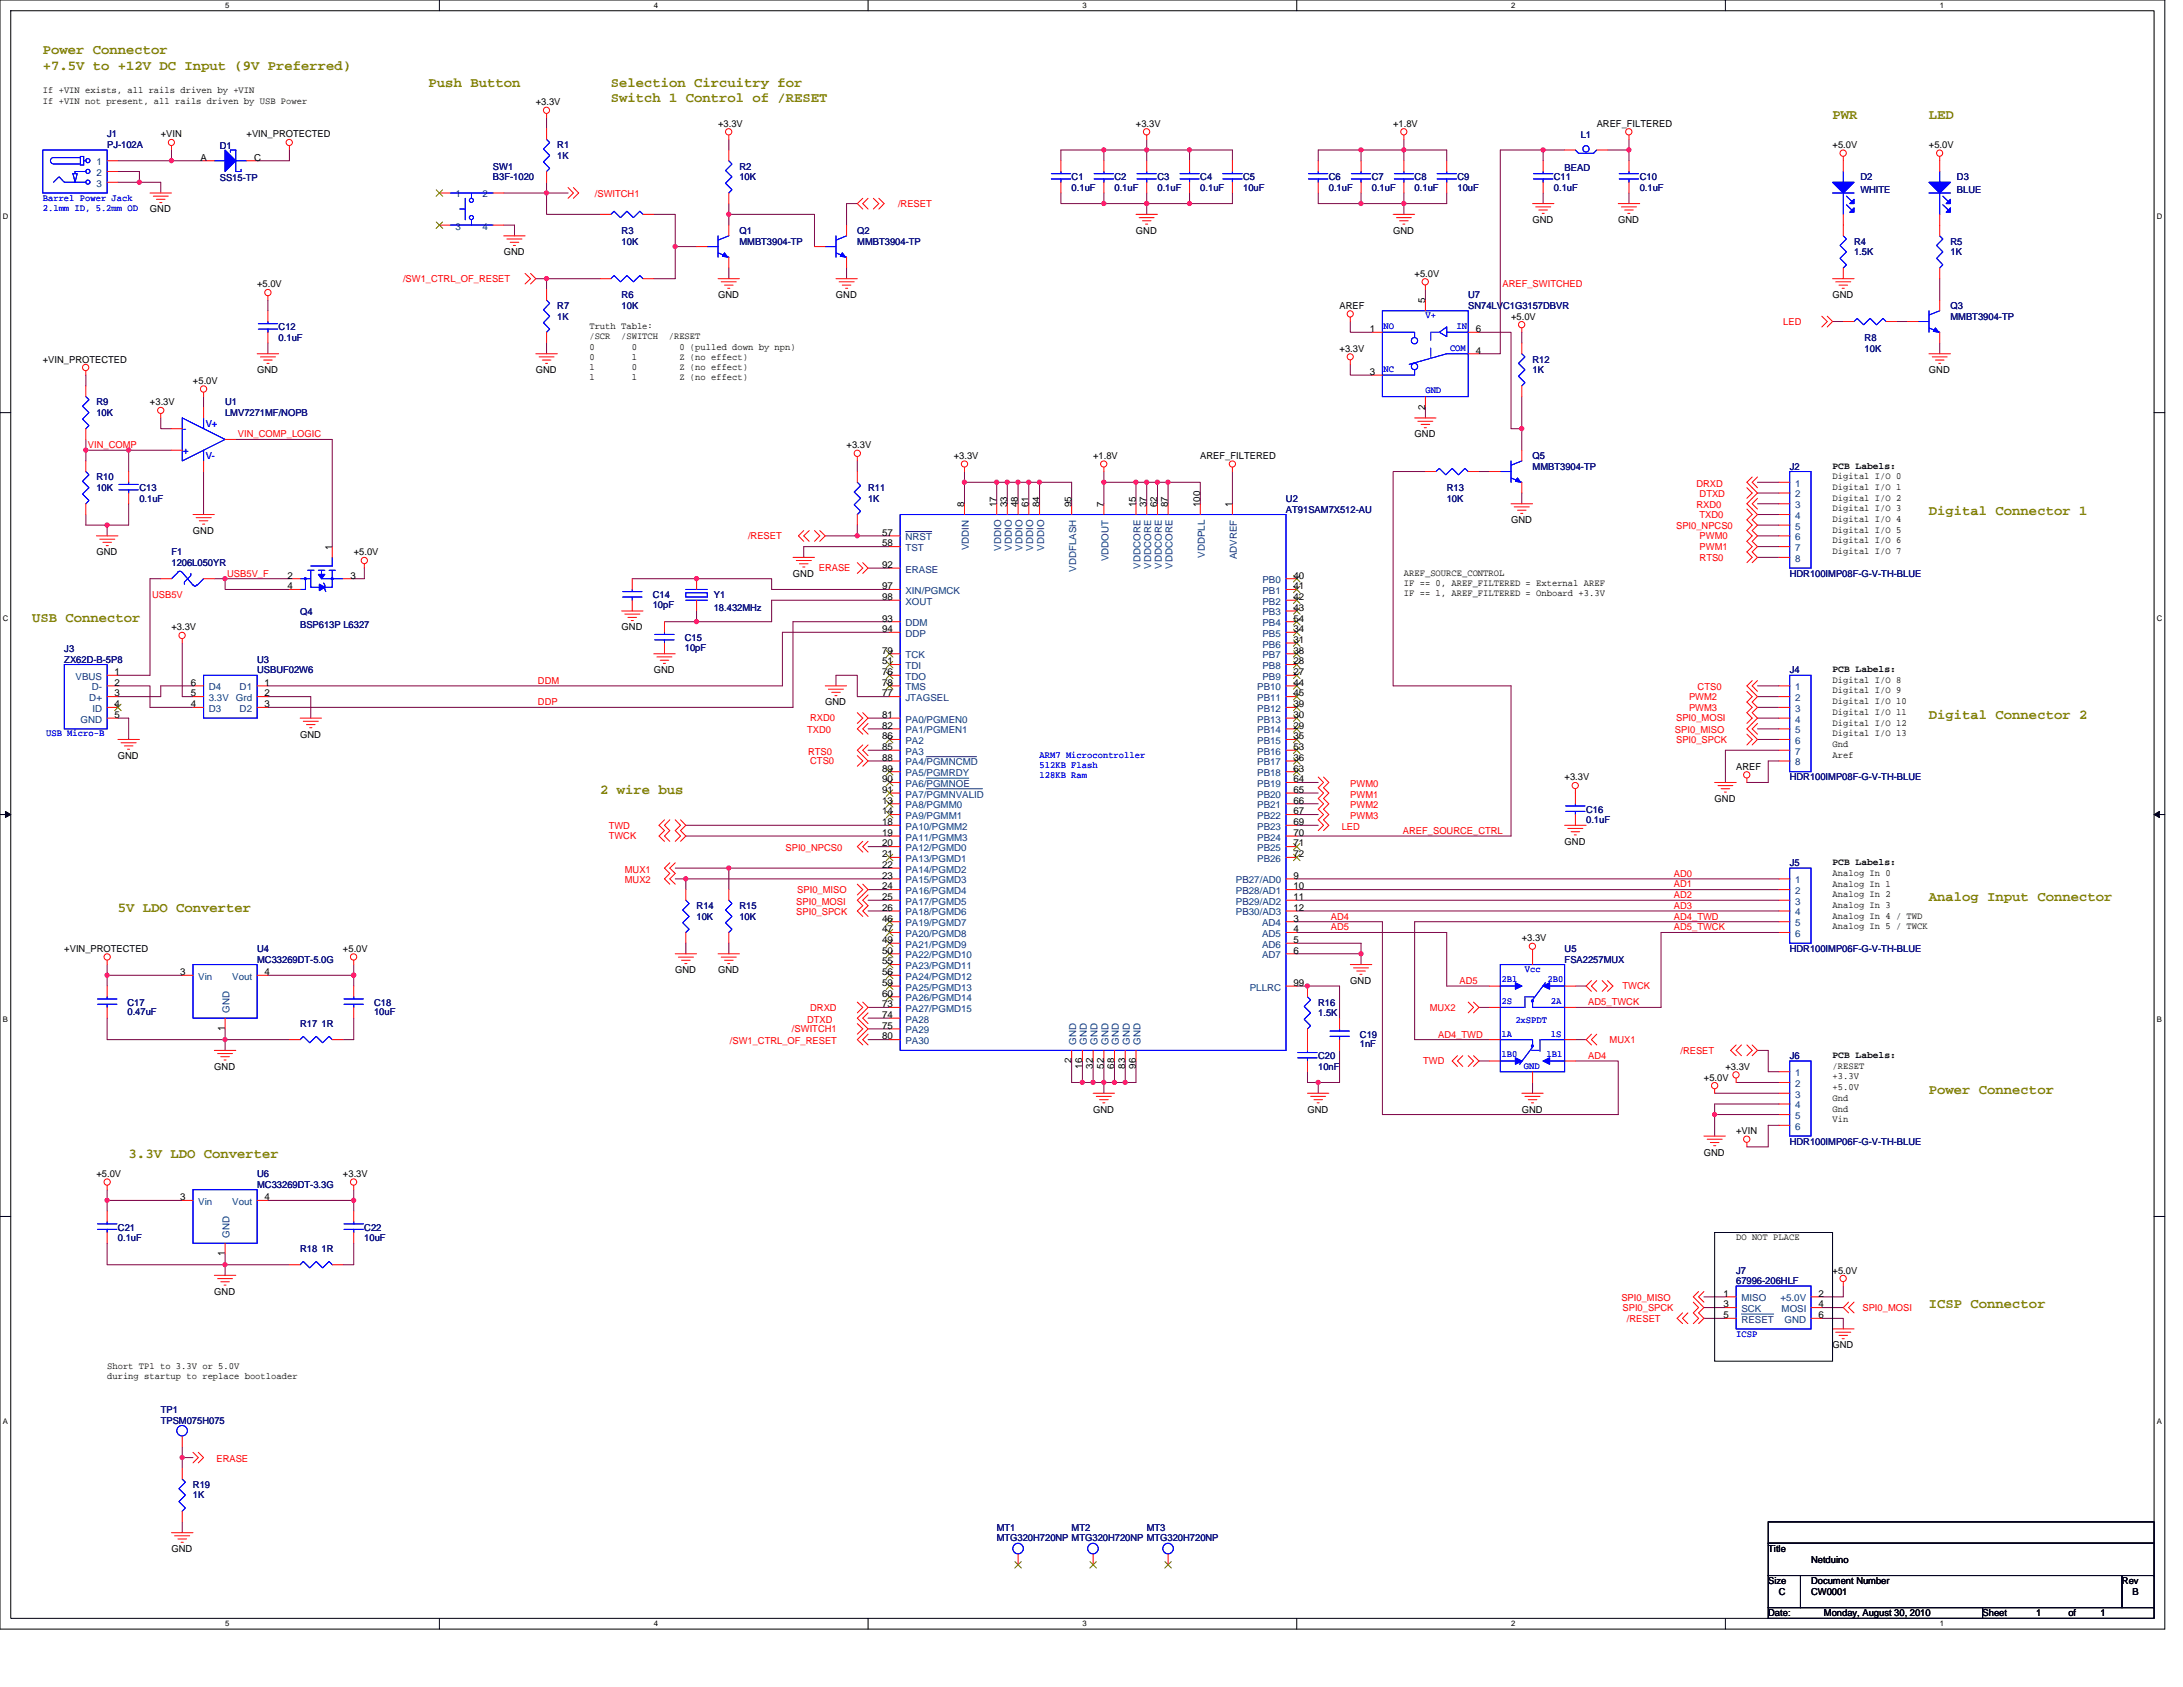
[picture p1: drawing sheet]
<svg xmlns="http://www.w3.org/2000/svg" width="279mm" height="216mm" viewBox="0 0 279 216" stroke-linecap="round" stroke-linejoin="round" font-family="sans-serif">
<defs><g id="words">
<g font-size="1.8" fill="#808000">
<text x="5.5" y="6.9">Power Connector</text>
<text x="5.5" y="8.9">+7.5V to +12V DC Input (9V Preferred)</text>
<text x="54.9" y="11.1">Push Button</text>
<text x="78.2" y="11.1">Selection Circuitry for</text>
<text x="78.2" y="13.1">Switch 1 Control of /RESET</text>
<text x="234.5" y="15.2">PWR</text>
<text x="246.9" y="15.2">LED</text>
<text x="246.9" y="65.9">Digital Connector 1</text>
<text x="4.1" y="79.7">USB Connector</text>
<text x="246.9" y="92">Digital Connector 2</text>
<text x="76.8" y="101.6">2 wire bus</text>
<text x="15.1" y="116.7">5V LDO Converter</text>
<text x="246.9" y="115.3">Analog Input Connector</text>
<text x="246.9" y="140">Power Connector</text>
<text x="16.5" y="148.2">3.3V LDO Converter</text>
<text x="246.9" y="167.4">ICSP Connector</text>
</g>
<g font-size="1.2">
<text x="5.5" y="12">If +VIN exists, all rails driven by +VIN</text>
<text x="5.5" y="13.3">If +VIN not present, all rails driven by USB Power</text>
<text x="20.6" y="17.6">+VIN</text>
<text x="31.6" y="17.6">+VIN_PROTECTED</text>
<text x="68.6" y="13.5">+3.3V</text>
<text x="91.9" y="16.2">+3.3V</text>
<text x="145.4" y="16.2">+3.3V</text>
<text x="178.3" y="16.2">+1.8V</text>
<text x="204.4" y="16.2">AREF_FILTERED</text>
<text x="25.7" y="20.6">A</text>
<text x="32.5" y="20.6">C</text>
<text x="234.5" y="19">+5.0V</text>
<text x="246.9" y="19">+5.0V</text>
<text x="19.2" y="27.2">GND</text>
<text x="145.4" y="29.9">GND</text>
<text x="178.3" y="29.9">GND</text>
<text x="196.2" y="28.6">GND</text>
<text x="207.1" y="28.6">GND</text>
<text x="64.5" y="32.7">GND</text>
<text x="181.1" y="35.4">+5.0V</text>
<text x="32.9" y="36.8">+5.0V</text>
<text x="91.9" y="38.2">GND</text>
<text x="107" y="38.2">GND</text>
<text x="171.4" y="39.5">AREF</text>
<text x="182.4" y="38.8" transform="rotate(-90 182.4 38.8)">5</text>
<text x="193.4" y="40.9">+5.0V</text>
<text x="234.5" y="38.2">GND</text>
<text x="5.5" y="46.4">+VIN_PROTECTED</text>
<text x="32.9" y="47.8">GND</text>
<text x="68.6" y="47.8">GND</text>
<text x="75.4" y="42.1">Truth Table:</text>
<text x="75.4" y="43.4">/SCR</text>
<text x="75.4" y="44.7">0</text>
<text x="75.4" y="46.1">0</text>
<text x="75.4" y="47.4">1</text>
<text x="79.5" y="43.4">/SWITCH</text>
<text x="80.9" y="44.7">0</text>
<text x="80.9" y="46.1">1</text>
<text x="80.9" y="47.4">0</text>
<text x="85.6" y="43.4">/RESET</text>
<text x="87" y="44.7">0 (pulled down by npn)</text>
<text x="87" y="46.1">Z (no effect)</text>
<text x="87" y="47.4">Z (no effect)</text>
<text x="171.4" y="45">+3.3V</text>
<text x="175.3" y="42.5">1</text>
<text x="175.3" y="48">3</text>
<text x="188.9" y="45.3">4</text>
<text x="188.9" y="42.5">6</text>
<text x="246.9" y="47.8">GND</text>
<text x="19.2" y="51.9">+3.3V</text>
<text x="24.7" y="49.1">+5.0V</text>
<text x="75.4" y="48.7">1</text>
<text x="80.9" y="48.7">1</text>
<text x="87" y="48.7">Z (no effect)</text>
<text x="182.4" y="52.4" transform="rotate(-90 182.4 52.4)">2</text>
<text x="108.4" y="57.4">+3.3V</text>
<text x="122.1" y="58.7">+3.3V</text>
<text x="139.9" y="58.7">+1.8V</text>
<text x="153.6" y="58.7">AREF_FILTERED</text>
<text x="181.1" y="56">GND</text>
<text x="234.5" y="60">PCB Labels:</text>
<text x="123.4" y="64.9" transform="rotate(-90 123.4 64.9)">8</text>
<text x="127.6" y="64.9" transform="rotate(-90 127.6 64.9)">17</text>
<text x="128.9" y="64.9" transform="rotate(-90 128.9 64.9)">33</text>
<text x="130.3" y="64.9" transform="rotate(-90 130.3 64.9)">48</text>
<text x="131.7" y="64.9" transform="rotate(-90 131.7 64.9)">61</text>
<text x="133" y="64.9" transform="rotate(-90 133 64.9)">84</text>
<text x="137.1" y="64.9" transform="rotate(-90 137.1 64.9)">95</text>
<text x="141.3" y="64.9" transform="rotate(-90 141.3 64.9)">7</text>
<text x="145.4" y="64.9" transform="rotate(-90 145.4 64.9)">15</text>
<text x="146.7" y="64.9" transform="rotate(-90 146.7 64.9)">37</text>
<text x="148.1" y="64.9" transform="rotate(-90 148.1 64.9)">62</text>
<text x="149.5" y="64.9" transform="rotate(-90 149.5 64.9)">87</text>
<text x="153.6" y="64.9" transform="rotate(-90 153.6 64.9)">100</text>
<text x="157.7" y="64.9" transform="rotate(-90 157.7 64.9)">1</text>
<text x="234.5" y="61.3">Digital I/O 0</text>
<text x="234.5" y="62.7">Digital I/O 1</text>
<text x="234.5" y="64.1">Digital I/O 2</text>
<text x="234.5" y="65.4">Digital I/O 3</text>
<text x="12.3" y="71.1">GND</text>
<text x="24.7" y="68.3">GND</text>
<text x="42.5" y="70.4" transform="rotate(-90 42.5 70.4)">1</text>
<text x="45.3" y="71.1">+5.0V</text>
<text x="112.9" y="68.6">57</text>
<text x="112.9" y="69.9">58</text>
<text x="193.4" y="67">GND</text>
<text x="234.5" y="66.8">Digital I/O 4</text>
<text x="234.5" y="68.2">Digital I/O 5</text>
<text x="234.5" y="69.6">Digital I/O 6</text>
<text x="234.5" y="70.9">Digital I/O 7</text>
<text x="36.8" y="74">2</text>
<text x="36.8" y="75.4">4</text>
<text x="44.9" y="74">3</text>
<text x="101.5" y="73.8">GND</text>
<text x="112.9" y="76.8">98</text>
<text x="112.9" y="75.4">97</text>
<text x="112.9" y="72.7">92</text>
<text x="165.5" y="74">40</text>
<text x="165.5" y="75.4">41</text>
<text x="165.5" y="76.8">42</text>
<text x="179.7" y="73.7">AREF_SOURCE_CONTROL</text>
<text x="179.7" y="75">IF == 0, AREF_FILTERED = External AREF</text>
<text x="179.7" y="76.3">IF == 1, AREF_FILTERED = Onboard +3.3V</text>
<text x="21.9" y="80.7">+3.3V</text>
<text x="79.6" y="80.7">GND</text>
<text x="112.9" y="80.9">94</text>
<text x="112.9" y="79.5">93</text>
<text x="112.9" y="83.7">79</text>
<text x="165.5" y="82.3">31</text>
<text x="165.5" y="80.9">34</text>
<text x="165.5" y="83.7">38</text>
<text x="165.5" y="78.2">43</text>
<text x="165.5" y="79.5">54</text>
<text x="14.7" y="89.1">3</text>
<text x="14.7" y="87.8">2</text>
<text x="14.7" y="86.4">1</text>
<text x="24.4" y="89.1">5</text>
<text x="24.4" y="87.8">6</text>
<text x="33.9" y="89.1">2</text>
<text x="33.9" y="87.8">1</text>
<text x="83.7" y="86.2">GND</text>
<text x="112.9" y="87.8">78</text>
<text x="112.9" y="89.1">77</text>
<text x="112.9" y="86.4">76</text>
<text x="112.9" y="85">51</text>
<text x="165.5" y="87.8">44</text>
<text x="165.5" y="89.1">45</text>
<text x="165.5" y="86.4">27</text>
<text x="165.5" y="85">28</text>
<text x="234.5" y="86">PCB Labels:</text>
<text x="234.5" y="87.4">Digital I/O 8</text>
<text x="234.5" y="88.8">Digital I/O 9</text>
<text x="14.7" y="91.9">5</text>
<text x="14.7" y="90.5">4</text>
<text x="24.4" y="90.5">4</text>
<text x="33.9" y="90.5">3</text>
<text x="38.4" y="94.4">GND</text>
<text x="105.6" y="90.3">GND</text>
<text x="112.9" y="94.6">86</text>
<text x="112.9" y="96">85</text>
<text x="112.9" y="93.3">82</text>
<text x="112.9" y="91.9">81</text>
<text x="165.5" y="93.3">29</text>
<text x="165.5" y="91.9">30</text>
<text x="165.5" y="94.6">35</text>
<text x="165.5" y="90.5">39</text>
<text x="165.5" y="96">53</text>
<text x="234.5" y="95.6">Gnd</text>
<text x="234.5" y="90.1">Digital I/O 10</text>
<text x="234.5" y="91.5">Digital I/O 11</text>
<text x="234.5" y="92.9">Digital I/O 12</text>
<text x="234.5" y="94.3">Digital I/O 13</text>
<text x="15.1" y="97.1">GND</text>
<text x="112.9" y="101.5">91</text>
<text x="112.9" y="100.1">90</text>
<text x="112.9" y="97.4">88</text>
<text x="112.9" y="98.7">89</text>
<text x="165.5" y="97.4">36</text>
<text x="165.5" y="101.5">65</text>
<text x="165.5" y="100.1">64</text>
<text x="165.5" y="98.7">63</text>
<text x="200.3" y="99.9">+3.3V</text>
<text x="222.2" y="98.5">AREF</text>
<text x="234.5" y="97">Aref</text>
<text x="112.9" y="102.8">13</text>
<text x="112.9" y="104.2">14</text>
<text x="112.9" y="105.6">18</text>
<text x="112.9" y="107">19</text>
<text x="165.5" y="107">70</text>
<text x="165.5" y="105.6">69</text>
<text x="165.5" y="104.2">67</text>
<text x="165.5" y="102.8">66</text>
<text x="219.5" y="102.6">GND</text>
<text x="112.9" y="108.3">20</text>
<text x="112.9" y="109.7">21</text>
<text x="112.9" y="111.1">22</text>
<text x="112.9" y="112.5">23</text>
<text x="112.9" y="113.8">24</text>
<text x="165.5" y="109.7">72</text>
<text x="165.5" y="108.3">71</text>
<text x="165.5" y="112.5">9</text>
<text x="165.5" y="113.8">10</text>
<text x="200.3" y="108.1">GND</text>
<text x="234.5" y="110.7">PCB Labels:</text>
<text x="234.5" y="112.1">Analog In 0</text>
<text x="234.5" y="113.5">Analog In 1</text>
<text x="112.9" y="115.2">25</text>
<text x="112.9" y="116.6">26</text>
<text x="112.9" y="117.9">46</text>
<text x="112.9" y="119.3">47</text>
<text x="165.5" y="115.2">11</text>
<text x="165.5" y="116.6">12</text>
<text x="165.5" y="117.9">3</text>
<text x="165.5" y="119.3">4</text>
<text x="234.5" y="114.8">Analog In 2</text>
<text x="234.5" y="116.2">Analog In 3</text>
<text x="234.5" y="117.6">Analog In 4 / TWD</text>
<text x="234.5" y="118.9">Analog In 5 / TWCK</text>
<text x="8.2" y="121.8">+VIN_PROTECTED</text>
<text x="23.1" y="124.8">3</text>
<text x="33.9" y="124.8">4</text>
<text x="43.9" y="121.8">+5.0V</text>
<text x="86.4" y="124.6">GND</text>
<text x="91.9" y="124.6">GND</text>
<text x="112.9" y="120.7">49</text>
<text x="112.9" y="122">50</text>
<text x="112.9" y="124.8">56</text>
<text x="112.9" y="123.4">55</text>
<text x="165.5" y="120.7">5</text>
<text x="165.5" y="122">6</text>
<text x="172.8" y="125.9">GND</text>
<text x="194.8" y="120.5">+3.3V</text>
<text x="28.8" y="132" transform="rotate(-90 28.8 132)">1</text>
<text x="112.9" y="131.7">75</text>
<text x="112.9" y="130.3">74</text>
<text x="112.9" y="128.9">73</text>
<text x="112.9" y="127.6">60</text>
<text x="112.9" y="126.2">59</text>
<text x="165.5" y="126.2">99</text>
<text x="27.4" y="136.9">GND</text>
<text x="112.9" y="133">80</text>
<text x="137.1" y="136.1" transform="rotate(-90 137.1 136.1)">2</text>
<text x="138.5" y="136.8" transform="rotate(-90 138.5 136.8)">16</text>
<text x="139.9" y="136.8" transform="rotate(-90 139.9 136.8)">32</text>
<text x="141.3" y="136.8" transform="rotate(-90 141.3 136.8)">52</text>
<text x="142.6" y="136.8" transform="rotate(-90 142.6 136.8)">68</text>
<text x="144" y="136.8" transform="rotate(-90 144 136.8)">83</text>
<text x="145.4" y="136.8" transform="rotate(-90 145.4 136.8)">96</text>
<text x="220.8" y="136.9">+3.3V</text>
<text x="234.5" y="135.4">PCB Labels:</text>
<text x="234.5" y="136.8">/RESET</text>
<text x="139.9" y="142.4">GND</text>
<text x="167.3" y="142.4">GND</text>
<text x="194.8" y="142.4">GND</text>
<text x="218.1" y="138.3">+5.0V</text>
<text x="234.5" y="138.1">+3.3V</text>
<text x="234.5" y="139.5">+5.0V</text>
<text x="234.5" y="140.9">Gnd</text>
<text x="234.5" y="142.3">Gnd</text>
<text x="234.5" y="143.6">Vin</text>
<text x="218.1" y="147.9">GND</text>
<text x="222.2" y="145.1">+VIN</text>
<text x="12.3" y="150.6">+5.0V</text>
<text x="23.1" y="153.6">3</text>
<text x="33.9" y="153.6">4</text>
<text x="43.9" y="150.6">+3.3V</text>
<text x="28.8" y="160.8" transform="rotate(-90 28.8 160.8)">1</text>
<text x="222.2" y="158.7">DO NOT PLACE</text>
<text x="27.4" y="165.7">GND</text>
<text x="220.6" y="165.9">1</text>
<text x="220.6" y="167.3">3</text>
<text x="232.7" y="167.3">4</text>
<text x="232.7" y="165.9">2</text>
<text x="234.5" y="163">+5.0V</text>
<text x="220.6" y="168.7">5</text>
<text x="232.7" y="168.7">6</text>
<text x="234.5" y="172.6">GND</text>
<text x="13.7" y="175.2">Short TP1 to 3.3V or 5.0V</text>
<text x="13.7" y="176.5">during startup to replace bootloader</text>
<text x="21.9" y="198.6">GND</text>
<text x="226.3" y="198.6">Title</text>
<text x="226.3" y="202.8">Size</text>
<text x="231.8" y="202.8">Document Number</text>
<text x="231.8" y="200">Netduino</text>
<text x="271.6" y="202.8">Rev</text>
<text x="226.3" y="206.9">Date:</text>
<text x="227.7" y="204.1">C</text>
<text x="231.8" y="204.1">CW0001</text>
<text x="233.4" y="206.9">Monday, August 30, 2010</text>
<text x="253.7" y="206.9">Sheet</text>
<text x="260.6" y="206.9">1</text>
<text x="264.7" y="206.9">of</text>
<text x="268.8" y="206.9">1</text>
<text x="272.9" y="204.1">B</text>
</g>
<g font-size="1.2" fill="#000080">
<text x="13.7" y="17.6">J1</text>
<text x="202.3" y="17.7">L1</text>
<text x="13.7" y="19">PJ-102A</text>
<text x="28.1" y="19.1">D1</text>
<text x="28.1" y="23.2">SS15-TP</text>
<text x="63.1" y="21.7">SW1</text>
<text x="63.1" y="23.1">B3F-1020</text>
<text x="71.3" y="19">R1</text>
<text x="71.3" y="20.3">1K</text>
<text x="94.6" y="21.7">R2</text>
<text x="94.6" y="23.1">10K</text>
<text x="137.2" y="23.1">C1</text>
<text x="142.6" y="23.1">C2</text>
<text x="148.1" y="23.1">C3</text>
<text x="153.6" y="23.1">C4</text>
<text x="159.1" y="23.1">C5</text>
<text x="170.1" y="23.1">C6</text>
<text x="175.6" y="23.1">C7</text>
<text x="181.1" y="23.1">C8</text>
<text x="186.5" y="23.1">C9</text>
<text x="198.9" y="23.1">C11</text>
<text x="200.3" y="21.8">BEAD</text>
<text x="209.9" y="23.1">C10</text>
<text x="238.1" y="23.1">D2</text>
<text x="250.5" y="23.1">D3</text>
<text x="79.6" y="29.9">R3</text>
<text x="94.6" y="29.9">Q1</text>
<text x="109.7" y="29.9">Q2</text>
<text x="137.2" y="24.4">0.1uF</text>
<text x="142.6" y="24.4">0.1uF</text>
<text x="148.1" y="24.4">0.1uF</text>
<text x="153.6" y="24.4">0.1uF</text>
<text x="159.1" y="24.4">10uF</text>
<text x="170.1" y="24.4">0.1uF</text>
<text x="175.6" y="24.4">0.1uF</text>
<text x="181.1" y="24.4">0.1uF</text>
<text x="186.5" y="24.4">10uF</text>
<text x="198.9" y="24.4">0.1uF</text>
<text x="209.9" y="24.4">0.1uF</text>
<text x="238.1" y="24.7">WHITE</text>
<text x="250.5" y="24.7">BLUE</text>
<text x="79.6" y="31.3">10K</text>
<text x="94.6" y="31.3">MMBT3904-TP</text>
<text x="109.7" y="31.3">MMBT3904-TP</text>
<text x="237.3" y="31.3">R4</text>
<text x="237.3" y="32.7">1.5K</text>
<text x="249.6" y="31.3">R5</text>
<text x="249.6" y="32.7">1K</text>
<text x="71.3" y="39.5">R7</text>
<text x="71.3" y="40.9">1K</text>
<text x="79.6" y="38.2">R6</text>
<text x="79.6" y="39.5">10K</text>
<text x="187.9" y="38.2">U7</text>
<text x="187.9" y="39.5">SN74LVC1G3157DBVR</text>
<text x="249.6" y="39.5">Q3</text>
<text x="249.6" y="40.9">MMBT3904-TP</text>
<text x="35.7" y="42.3">C12</text>
<text x="35.7" y="43.6">0.1uF</text>
<text x="196.2" y="46.4">R12</text>
<text x="196.2" y="47.8">1K</text>
<text x="238.7" y="43.6">R8</text>
<text x="238.7" y="45">10K</text>
<text x="12.3" y="51.9">R9</text>
<text x="12.3" y="53.3">10K</text>
<text x="28.8" y="51.9">U1</text>
<text x="28.8" y="53.3">LMV7271MF/NOPB</text>
<text x="196.2" y="58.7">Q5</text>
<text x="12.3" y="61.5">R10</text>
<text x="12.3" y="62.8">10K</text>
<text x="17.8" y="62.8">C13</text>
<text x="17.8" y="64.2">0.1uF</text>
<text x="111.1" y="62.8">R11</text>
<text x="111.1" y="64.2">1K</text>
<text x="164.6" y="64.2">U2</text>
<text x="164.6" y="65.6">AT91SAM7X512-AU</text>
<text x="185.2" y="62.8">R13</text>
<text x="185.2" y="64.2">10K</text>
<text x="196.2" y="60.1">MMBT3904-TP</text>
<text x="229.1" y="60.1">J2</text>
<text x="21.9" y="71.1">F1</text>
<text x="21.9" y="72.5">1206L050YR</text>
<text x="83.5" y="76.6">C14</text>
<text x="83.5" y="77.8">10pF</text>
<text x="91.4" y="76.6">Y1</text>
<text x="229.1" y="73.8">HDR100IMP08F-G-V-TH-BLUE</text>
<text x="8.2" y="83.4">J3</text>
<text x="38.4" y="78.8">Q4</text>
<text x="38.4" y="80.4">BSP613P L6327</text>
<text x="87.7" y="82">C15</text>
<text x="87.7" y="83.3">10pF</text>
<text x="91.4" y="78.2">18.432MHz</text>
<text x="8.2" y="84.8">ZX62D-B-5P8</text>
<text x="32.9" y="84.8">U3</text>
<text x="32.9" y="86.2">USBUF02W6</text>
<text x="229.1" y="86.2">J4</text>
<text x="229.1" y="99.9">HDR100IMP08F-G-V-TH-BLUE</text>
<text x="203" y="104">C16</text>
<text x="203" y="105.4">0.1uF</text>
<text x="229.1" y="110.8">J5</text>
<text x="89.2" y="116.3">R14</text>
<text x="89.2" y="117.7">10K</text>
<text x="94.6" y="116.3">R15</text>
<text x="94.6" y="117.7">10K</text>
<text x="32.9" y="121.8">U4</text>
<text x="32.9" y="123.2">MC33269DT-5.0G</text>
<text x="200.3" y="121.8">U5</text>
<text x="200.3" y="123.2">FSA2257MUX</text>
<text x="229.1" y="121.8">HDR100IMP06F-G-V-TH-BLUE</text>
<text x="16.3" y="128.7">C17</text>
<text x="16.3" y="129.9">0.47uF</text>
<text x="38.4" y="131.4">R17 1R</text>
<text x="47.9" y="128.7">C18</text>
<text x="47.9" y="129.9">10uF</text>
<text x="168.7" y="128.7">R16</text>
<text x="168.7" y="130">1.5K</text>
<text x="168.7" y="135.6">C20</text>
<text x="168.7" y="136.9">10nF</text>
<text x="174.1" y="132.8">C19</text>
<text x="174.1" y="134">1nF</text>
<text x="229.1" y="135.6">J6</text>
<text x="229.1" y="146.5">HDR100IMP06F-G-V-TH-BLUE</text>
<text x="32.9" y="150.6">U6</text>
<text x="32.9" y="152">MC33269DT-3.3G</text>
<text x="15.1" y="157.5">C21</text>
<text x="15.1" y="158.9">0.1uF</text>
<text x="38.4" y="160.2">R18 1R</text>
<text x="46.6" y="157.5">C22</text>
<text x="46.6" y="158.9">10uF</text>
<text x="222.2" y="163">J7</text>
<text x="222.2" y="164.3">67996-206HLF</text>
<text x="20.6" y="180.8">TP1</text>
<text x="20.6" y="182.2">TPSM075H075</text>
<text x="24.7" y="190.4">R19</text>
<text x="24.7" y="191.8">1K</text>
<text x="127.6" y="195.9">MT1</text>
<text x="127.6" y="197.3">MTG320H720NP MTG320H720NP MTG320H720NP</text>
<text x="137.2" y="195.9">MT2</text>
<text x="146.8" y="195.9">MT3</text>
</g>
<g font-size="1.2" fill="#004080">
<text x="12.4" y="21.1">1</text>
<text x="12.4" y="22.5">2</text>
<text x="12.4" y="23.9">3</text>
<text x="58.3" y="25.3">1</text>
<text x="58.3" y="29.4">3</text>
<text x="61.7" y="25.3">2</text>
<text x="61.7" y="29.4">4</text>
<text x="229.7" y="62.3">1</text>
<text x="229.7" y="63.7">2</text>
<text x="229.7" y="65">3</text>
<text x="115.9" y="70.5">TST</text>
<text x="115.9" y="69.2">NRST</text>
<text x="124" y="70.4" transform="rotate(-90 124 70.4)">VDDIN</text>
<text x="128.1" y="70.5" transform="rotate(-90 128.1 70.5)">VDDIO</text>
<text x="129.5" y="70.5" transform="rotate(-90 129.5 70.5)">VDDIO</text>
<text x="130.9" y="70.5" transform="rotate(-90 130.9 70.5)">VDDIO</text>
<text x="132.2" y="70.5" transform="rotate(-90 132.2 70.5)">VDDIO</text>
<text x="133.6" y="70.5" transform="rotate(-90 133.6 70.5)">VDDIO</text>
<text x="141.9" y="71.8" transform="rotate(-90 141.9 71.8)">VDDOUT</text>
<text x="154.2" y="71.4" transform="rotate(-90 154.2 71.4)">VDDPLL</text>
<text x="158.3" y="71.6" transform="rotate(-90 158.3 71.6)">ADVREF</text>
<text x="229.7" y="66.4">4</text>
<text x="229.7" y="67.8">5</text>
<text x="229.7" y="69.2">6</text>
<text x="229.7" y="70.5">7</text>
<text x="229.7" y="71.9">8</text>
<text x="115.9" y="77.4">XOUT</text>
<text x="115.9" y="76">XIN/PGMCK</text>
<text x="115.9" y="73.3">ERASE</text>
<text x="137.7" y="73.2" transform="rotate(-90 137.7 73.2)">VDDFLASH</text>
<text x="146" y="72.8" transform="rotate(-90 146 72.8)">VDDCORE</text>
<text x="147.3" y="72.8" transform="rotate(-90 147.3 72.8)">VDDCORE</text>
<text x="148.7" y="72.8" transform="rotate(-90 148.7 72.8)">VDDCORE</text>
<text x="150.1" y="72.8" transform="rotate(-90 150.1 72.8)">VDDCORE</text>
<text x="161.6" y="74.6">PB0</text>
<text x="161.6" y="76">PB1</text>
<text x="161.6" y="77.4">PB2</text>
<text x="115.9" y="81.5">DDP</text>
<text x="115.9" y="80.1">DDM</text>
<text x="161.6" y="82.9">PB6</text>
<text x="161.6" y="81.5">PB5</text>
<text x="161.6" y="78.8">PB3</text>
<text x="161.6" y="80.1">PB4</text>
<text x="9.7" y="87">VBUS</text>
<text x="11.4" y="89.7">D+</text>
<text x="11.7" y="88.3">D-</text>
<text x="26.7" y="89.7">3.3V</text>
<text x="26.7" y="88.3">D4</text>
<text x="30.2" y="89.7">Grd</text>
<text x="30.7" y="88.3">D1</text>
<text x="115.9" y="84.2">TCK</text>
<text x="115.9" y="88.3">TMS</text>
<text x="115.9" y="89.7">JTAGSEL</text>
<text x="115.9" y="87">TDO</text>
<text x="115.9" y="85.6">TDI</text>
<text x="160.9" y="88.3">PB10</text>
<text x="160.9" y="89.7">PB11</text>
<text x="161.6" y="87">PB9</text>
<text x="161.6" y="85.6">PB8</text>
<text x="161.6" y="84.2">PB7</text>
<text x="229.7" y="88.3">1</text>
<text x="229.7" y="89.7">2</text>
<text x="10.3" y="92.5">GND</text>
<text x="11.8" y="91.1">ID</text>
<text x="26.7" y="91.1">D3</text>
<text x="30.7" y="91.1">D2</text>
<text x="115.9" y="95.2">PA2</text>
<text x="115.9" y="93.9">PA1/PGMEN1</text>
<text x="115.9" y="92.5">PA0/PGMEN0</text>
<text x="160.9" y="93.9">PB14</text>
<text x="160.9" y="92.5">PB13</text>
<text x="160.9" y="95.2">PB15</text>
<text x="160.9" y="91.1">PB12</text>
<text x="229.7" y="91.1">3</text>
<text x="229.7" y="92.5">4</text>
<text x="229.7" y="93.9">5</text>
<text x="229.7" y="95.2">6</text>
<text x="115.9" y="100.7">PA6/PGMNOE</text>
<text x="115.9" y="99.3">PA5/PGMRDY</text>
<text x="115.9" y="98">PA4/PGMNCMD</text>
<text x="115.9" y="96.6">PA3</text>
<text x="160.9" y="98">PB17</text>
<text x="160.9" y="100.7">PB19</text>
<text x="160.9" y="99.3">PB18</text>
<text x="160.9" y="96.6">PB16</text>
<text x="229.7" y="96.6">7</text>
<text x="229.7" y="98">8</text>
<text x="115.9" y="103.4">PA8/PGMM0</text>
<text x="115.9" y="104.8">PA9/PGMM1</text>
<text x="115.9" y="106.2">PA10/PGMM2</text>
<text x="115.9" y="107.6">PA11/PGMM3</text>
<text x="115.9" y="102.1">PA7/PGMNVALID</text>
<text x="160.9" y="107.6">PB24</text>
<text x="160.9" y="106.2">PB23</text>
<text x="160.9" y="104.8">PB22</text>
<text x="160.9" y="103.4">PB21</text>
<text x="160.9" y="102.1">PB20</text>
<text x="115.9" y="108.9">PA12/PGMD0</text>
<text x="115.9" y="110.3">PA13/PGMD1</text>
<text x="115.9" y="111.7">PA14/PGMD2</text>
<text x="115.9" y="113.1">PA15/PGMD3</text>
<text x="158.2" y="113.1">PB27/AD0</text>
<text x="160.9" y="110.3">PB26</text>
<text x="160.9" y="108.9">PB25</text>
<text x="229.7" y="113.1">1</text>
<text x="115.9" y="114.4">PA16/PGMD4</text>
<text x="115.9" y="115.8">PA17/PGMD5</text>
<text x="115.9" y="117.2">PA18/PGMD6</text>
<text x="115.9" y="118.5">PA19/PGMD7</text>
<text x="115.9" y="119.9">PA20/PGMD8</text>
<text x="158.2" y="114.4">PB28/AD1</text>
<text x="158.2" y="115.8">PB29/AD2</text>
<text x="158.2" y="117.2">PB30/AD3</text>
<text x="161.5" y="118.5">AD4</text>
<text x="161.5" y="119.9">AD5</text>
<text x="229.7" y="114.4">2</text>
<text x="229.7" y="115.8">3</text>
<text x="229.7" y="117.2">4</text>
<text x="229.7" y="118.5">5</text>
<text x="229.7" y="119.9">6</text>
<text x="25.4" y="125.4">Vin</text>
<text x="29.7" y="125.4">Vout</text>
<text x="115.9" y="121.3">PA21/PGMD9</text>
<text x="115.9" y="122.6">PA22/PGMD10</text>
<text x="115.9" y="125.4">PA24/PGMD12</text>
<text x="115.9" y="124">PA23/PGMD11</text>
<text x="161.5" y="121.3">AD6</text>
<text x="161.5" y="122.6">AD7</text>
<text x="29.4" y="129.6" transform="rotate(-90 29.4 129.6)">GND</text>
<text x="115.9" y="130.9">PA28</text>
<text x="115.9" y="129.5">PA27/PGMD15</text>
<text x="115.9" y="128.1">PA26/PGMD14</text>
<text x="115.9" y="126.8">PA25/PGMD13</text>
<text x="160" y="126.8">PLLRC</text>
<text x="115.9" y="133.6">PA30</text>
<text x="115.9" y="132.2">PA29</text>
<text x="137.7" y="133.8" transform="rotate(-90 137.7 133.8)">GND</text>
<text x="139.1" y="133.8" transform="rotate(-90 139.1 133.8)">GND</text>
<text x="140.5" y="133.8" transform="rotate(-90 140.5 133.8)">GND</text>
<text x="141.9" y="133.8" transform="rotate(-90 141.9 133.8)">GND</text>
<text x="143.2" y="133.8" transform="rotate(-90 143.2 133.8)">GND</text>
<text x="144.6" y="133.8" transform="rotate(-90 144.6 133.8)">GND</text>
<text x="146" y="133.8" transform="rotate(-90 146 133.8)">GND</text>
<text x="229.7" y="137.7">1</text>
<text x="229.7" y="139.1">2</text>
<text x="229.7" y="140.5">3</text>
<text x="229.7" y="141.9">4</text>
<text x="229.7" y="143.2">5</text>
<text x="229.7" y="144.6">6</text>
<text x="25.4" y="154.2">Vin</text>
<text x="29.7" y="154.2">Vout</text>
<text x="29.4" y="158.4" transform="rotate(-90 29.4 158.4)">GND</text>
<text x="222.9" y="166.5">MISO</text>
<text x="222.9" y="167.9">SCK</text>
<text x="227.9" y="166.5">+5.0V</text>
<text x="228" y="167.9">MOSI</text>
<text x="222.9" y="169.3">RESET</text>
<text x="228.4" y="169.3">GND</text>
</g>
<g font-size="1.2" fill="#00f">
<text x="5.5" y="25.7">Barrel Power Jack</text>
<text x="5.5" y="27">2.1mm ID, 5.2mm OD</text>
<text x="182.4" y="40.7">V+</text>
<text x="177.1" y="47.6">NC</text>
<text x="177.1" y="42.1">NO</text>
<text x="185.6" y="44.9">COM</text>
<text x="186.4" y="42.1">IN</text>
<text x="182.4" y="50.4">GND</text>
<text x="23.5" y="58">+</text>
<text x="23.5" y="55.3">-</text>
<text x="26.3" y="54.6">V+</text>
<text x="26.3" y="58.7">V-</text>
<text x="5.9" y="94.3">USB Micro-B</text>
<text x="133.1" y="97">ARM7 Microcontroller</text>
<text x="133.1" y="98.3">512KB Flash</text>
<text x="133.1" y="99.6">128KB Ram</text>
<text x="192.2" y="125.7">2B1</text>
<text x="195.2" y="124.4">Vcc</text>
<text x="198.1" y="125.7">2B0</text>
<text x="192.2" y="128.5">2S</text>
<text x="194" y="130.9">2xSPDT</text>
<text x="198.5" y="128.5">2A</text>
<text x="192.2" y="135.3">1B0</text>
<text x="192.2" y="132.7">1A</text>
<text x="195.1" y="136.8">GND</text>
<text x="197.9" y="135.3">1B1</text>
<text x="198.5" y="132.7">1S</text>
<text x="222.2" y="171">ICSP</text>
</g>
<g font-size="1.2" fill="#f00">
<text x="76.1" y="25.3">/SWITCH1</text>
<text x="114.9" y="26.5">/RESET</text>
<text x="51.6" y="36.1">/SW1_CTRL_OF_RESET</text>
<text x="192.3" y="36.8">AREF_SWITCHED</text>
<text x="228.2" y="41.6">LED</text>
<text x="11.3" y="57.3">VIN_COMP</text>
<text x="30.5" y="56">VIN_COMP_LOGIC</text>
<text x="217.1" y="62.3">DRXD</text>
<text x="217.1" y="65">RXD0</text>
<text x="217.5" y="63.5">DTXD</text>
<text x="95.7" y="69">/RESET</text>
<text x="214.5" y="67.6">SPI0_NPCS0</text>
<text x="217.5" y="69">PWM0</text>
<text x="217.5" y="70.4">PWM1</text>
<text x="217.5" y="66.3">TXD0</text>
<text x="217.5" y="71.8">RTS0</text>
<text x="19.5" y="76.5">USB5V</text>
<text x="29.1" y="73.8">USB5V_F</text>
<text x="104.8" y="73.1">ERASE</text>
<text x="68.9" y="87.5">DDM</text>
<text x="216.2" y="89.6">PWM2</text>
<text x="217.3" y="88.3">CTS0</text>
<text x="68.9" y="90.3">DDP</text>
<text x="103.3" y="93.9">TXD0</text>
<text x="103.7" y="92.3">RXD0</text>
<text x="214.4" y="93.9">SPI0_MISO</text>
<text x="214.5" y="95.1">SPI0_SPCK</text>
<text x="214.5" y="92.3">SPI0_MOSI</text>
<text x="216.2" y="91">PWM3</text>
<text x="103.4" y="96.6">RTS0</text>
<text x="103.7" y="97.8">CTS0</text>
<text x="172.8" y="100.7">PWM0</text>
<text x="77.9" y="106">TWD</text>
<text x="77.9" y="107.4">TWCK</text>
<text x="171.7" y="106.2">LED</text>
<text x="172.8" y="102.1">PWM1</text>
<text x="172.8" y="103.4">PWM2</text>
<text x="172.8" y="104.8">PWM3</text>
<text x="179.6" y="106.7">AREF_SOURCE_CTRL</text>
<text x="80" y="111.7">MUX1</text>
<text x="80" y="113.1">MUX2</text>
<text x="100.5" y="108.9">SPI0_NPCS0</text>
<text x="214.2" y="112.2">AD0</text>
<text x="214.2" y="113.6">AD1</text>
<text x="101.9" y="115.8">SPI0_MOSI</text>
<text x="101.9" y="117.2">SPI0_SPCK</text>
<text x="102" y="114.3">SPI0_MISO</text>
<text x="170.3" y="117.7">AD4</text>
<text x="170.3" y="119.1">AD5</text>
<text x="214.2" y="119.1">AD5_TWCK</text>
<text x="214.2" y="117.7">AD4_TWD</text>
<text x="214.2" y="114.9">AD2</text>
<text x="214.2" y="116.3">AD3</text>
<text x="186.8" y="125.9">AD5</text>
<text x="103.3" y="130.9">DTXD</text>
<text x="103.7" y="129.4">DRXD</text>
<text x="183" y="129.4">MUX2</text>
<text x="203.3" y="128.7">AD5_TWCK</text>
<text x="207.7" y="126.6">TWCK</text>
<text x="93.4" y="133.6">/SW1_CTRL_OF_RESET</text>
<text x="101.4" y="132.1">/SWITCH1</text>
<text x="182.2" y="136.2">TWD</text>
<text x="184.1" y="132.8">AD4_TWD</text>
<text x="203.3" y="135.5">AD4</text>
<text x="206" y="133.5">MUX1</text>
<text x="215.1" y="134.9">/RESET</text>
<text x="207.5" y="166.5">SPI0_MISO</text>
<text x="207.7" y="167.8">SPI0_SPCK</text>
<text x="238.4" y="167.8">SPI0_MOSI</text>
<text x="208.2" y="169.1">/RESET</text>
<text x="27.7" y="187.1">ERASE</text>
</g>
<g font-size="1">
<text x="28.8" y="1">5</text>
<text x="83.7" y="1">4</text>
<text x="138.5" y="1">3</text>
<text x="193.4" y="1">2</text>
<text x="248.3" y="1">1</text>
<text x=".4" y="28">D</text>
<text x="276.1" y="28">D</text>
<text x=".4" y="79.4">C</text>
<text x="276.1" y="79.4">C</text>
<text x=".4" y="130.9">B</text>
<text x="276.1" y="130.9">B</text>
<text x=".4" y="182.3">A</text>
<text x="276.1" y="182.3">A</text>
<text x="28.8" y="208.2">5</text>
<text x="83.7" y="208.2">4</text>
<text x="138.5" y="208.2">3</text>
<text x="193.4" y="208.2">2</text>
<text x="248.3" y="208.2">1</text>
</g>
</g></defs>
<path d="M0 0h277.1v208.5h-277.1zM1.4 1.4h274.3v205.7h-274.3z" fill="none" stroke="#000" stroke-width=".13"/>
<g fill="#fff">
<path d="M28.8 .1h.6v1.1h-.6z"/>
<path d="M28.8 207.3h.6v1.1h-.6z"/>
</g>
<path d="M56.2 0v1.4M56.2 207.1v1.4" fill="none" stroke="#000" stroke-width=".13"/>
<g fill="#fff">
<path d="M83.7 .1h.5v1.1h-.5z"/>
<path d="M83.7 207.3h.5v1.1h-.5z"/>
</g>
<path d="M111.1 0v1.4M111.1 207.1v1.4" fill="none" stroke="#000" stroke-width=".13"/>
<g fill="#fff">
<path d="M138.5 .1h.6v1.1h-.6z"/>
<path d="M138.5 207.3h.6v1.1h-.6z"/>
</g>
<path d="M166 0v1.4M166 207.1v1.4" fill="none" stroke="#000" stroke-width=".13"/>
<g fill="#fff">
<path d="M193.4 .1h.6v1.1h-.6z"/>
<path d="M193.4 207.3h.6v1.1h-.6z"/>
</g>
<path d="M220.8 0v1.4M220.8 207.1v1.4" fill="none" stroke="#000" stroke-width=".13"/>
<g fill="#fff">
<path d="M248.3 .1h.5v1.1h-.5z"/>
<path d="M248.3 207.3h.5v1.1h-.5z"/>
<path d="M.4 27.1h.7v1.1h-.7z"/>
<path d="M276.1 27.1h.7v1.1h-.7z"/>
<path d="M.4 78.5h.7v1.1h-.7z"/>
<path d="M276.1 78.5h.7v1.1h-.7z"/>
</g>
<path d="M0 52.8h1.4M275.7 52.8h1.4" fill="none" stroke="#000" stroke-width=".13"/>
<g fill="#fff">
<path d="M.4 130h.6v1.1h-.6z"/>
<path d="M276.1 130h.6v1.1h-.6z"/>
</g>
<path d="M0 104.2h1.4M275.7 104.2h1.4" fill="none" stroke="#000" stroke-width=".13"/>
<path d="M.7 103.8l.7 .4-.7 .4zM275.7 104.2l.7-.4v.8z" fill="#000" stroke="#000" stroke-width=".13"/>
<g fill="#fff">
<path d="M.4 181.4h.6v1.1h-.6z"/>
<path d="M276.1 181.4h.6v1.1h-.6z"/>
</g>
<path d="M0 155.7h1.4M219.5 157.7h15v16.5h-15zM275.7 155.7h1.4M226.3 194.8h49.4v2.7h-49.4zM226.3 197.5h49.4v4.1h-49.4zM226.3 201.6h4.1v4.1h-4.1zM226.3 205.7h27.4v1.4h-27.4zM230.4 201.6h41.2v4.1h-41.2zM253.7 205.7h22v1.4h-22zM271.6 201.6h4.1v4.1h-4.1z" fill="none" stroke="#000" stroke-width=".13"/>
<g fill="none" stroke="#800040" stroke-width=".13">
<path d="M21.9 19.2v1.4M37 19.2v1.4h-4.1M70 15.1v1.4M93.3 17.8v1.4M141.3 19.2h5.5M146.8 17.8v1.4M146.8 19.2h5.5M146.8 19.2v1.4M152.3 19.2v1.4M152.3 19.2h5.4v1.4M174.2 19.2v1.4M174.2 19.2h-5.5v1.4"/>
<path d="M174.2 19.2h5.5M179.7 17.8v1.4M179.7 19.2v1.4M179.7 19.2h5.5v1.4M197.5 19.2h2.8M197.5 19.2v1.4M197.5 19.2h-5.5v26.1h-2.7M205.7 19.2h2.8M208.5 19.2v1.4M208.5 17.8v1.4M15.1 21.9h2.7v1.4M15.1 23.3h2.7"/>
<path d="M15.1 20.6h6.8M17.8 23.3h2.8v1.4M21.9 20.6h4.2M34.3 38.4v1.4M64.5 24.7h5.5M64.5 28.8h1.3v1.4M68.6 35.7h1.4v1.3M70 23.3v1.4M70 24.7h2.7M70 24.7v2.7h6.8M70 35.7h6.8M83.7 27.4h2.7v4.2"/>
<path d="M86.4 31.6v4.1h-2.7M86.4 31.6h2.8M93.3 26.1v1.3M93.3 27.4h10.9v4.2M93.3 27.4v1.4M93.3 34.3v1.4M108.4 34.3v1.4M109.7 26.1h-1.3v2.7M135.8 24.7v1.4h5.5M141.3 24.7v1.4M141.3 20.6v-1.4h-5.5v1.4M141.3 26.1h5.5"/>
<path d="M146.8 26.1h5.5M146.8 26.1v1.3M146.8 24.7v1.4M152.3 24.7v1.4M157.7 24.7v1.4h-5.4M168.7 24.7v1.4h5.5M174.2 24.7v1.4M174.2 26.1h5.5M179.7 26.1v1.3M179.7 24.7v1.4M182.4 37v1.4M185.2 24.7v1.4h-5.5"/>
<path d="M197.5 24.7v1.4M208.5 24.7v1.4M248.3 35.7v2.7M11 48v1.4M11 57.6h5.5v2.7M11 56.2v1.4M11 57.6v1.4M16.5 57.6h5.4M20.6 53.5v1.4h1.3M26.1 50.8v1.3M30.2 56.2h12.3v13.8M34.3 43.9v1.4"/>
<path d="M70 43.9v1.4M109.7 59v1.3M172.8 41.1v1.4h2.8M172.8 46.6v1.4h2.8M182.4 52.1v1.4M189.3 42.5h4.1v12.4h1.4M194.8 54.9v2.7M194.8 42.5v1.4M194.8 50.8v4.1M234.5 41.1h1.4M242.8 41.1h1.4M248.3 43.9v1.4"/>
<path d="M11 65.8v1.4h2.7v1.4M16.5 64.5v2.7h-2.8M20.6 74.1h-1.4v12.3h-4.1M26.1 60.3v5.5M27.4 74.1h1.4v1.3h8.2M28.8 74.1h8.2M46.6 72.7v1.4h-1.3M80.9 74.1h17.9v1.3h15.1M85 79.6h4.2M89.2 78.2v1.4M105.6 68.6h4.1M109.7 67.2v1.4"/>
<path d="M109.7 68.6h4.2M111.1 72.7h2.8M113.9 79.6h-12.4v10.9h-67.2M113.9 70h-11v1.3M113.9 76.8h-15.1v2.8h-9.6M123.4 60.3v1.4M123.4 61.7v2.8M123.4 61.7h4.2M127.6 61.7h1.3M127.6 61.7v2.8M128.9 61.7h1.4M128.9 61.7v2.8"/>
<path d="M130.3 61.7h1.4M130.3 61.7v2.8M131.7 61.7h1.4M131.7 61.7v2.8M133.1 61.7h4.1v2.8M133.1 61.7v2.8M141.3 60.3v1.4M141.3 61.7v2.8M141.3 61.7h4.1M145.4 61.7h2.7M145.4 61.7v2.8M146.8 61.7v2.8"/>
<path d="M148.1 61.7h1.4M148.1 61.7v2.8M149.5 61.7v2.8M149.5 61.7h4.1v2.8M157.7 60.3v4.2M182.4 60.3h-4.1v27.5h15.1v19.2h-27.4M189.3 60.3h1.3M194.8 63.1v1.4M224.9 61.7h2.8M224.9 63.1h2.8M224.9 64.5h2.8M224.9 65.8h2.8"/>
<path d="M224.9 67.2h2.8M224.9 68.6h2.8M224.9 70h2.8M224.9 71.3h2.8M15.1 91.9h1.4v2.7M15.1 87.8h4.1v2.7h5.5M23.3 82.3v6.9h1.4M24.7 87.8h-4.1v1.4h-5.5M34.3 89.2h5.5v2.7M107 87.8v-1.4h2.7v2.8h4.2M111.1 96h2.8M111.1 97.4h2.8"/>
<path d="M111.1 91.9h2.8M111.1 93.3h2.8M113.9 80.9h-13.8v6.9h-65.8M224.9 93.3h2.8M224.9 94.6h2.8M224.9 90.5h2.8M224.9 91.9h2.8M224.9 87.8h2.8M224.9 89.2h2.8M227.7 97.4h-1.4v2.7h-2.7M227.7 96h-6.9v4.1M86.4 111.1h6.9"/>
<path d="M86.4 112.5h1.4M87.8 112.5h26.1M87.8 112.5v1.4M87.8 107h26.1M87.8 105.6h26.1M93.3 111.1v2.8M93.3 111.1h20.6M111.1 113.9h2.8M111.1 115.2h2.8M111.1 116.6h2.8M111.1 108.4h2.8M166 113.9h61.7"/>
<path d="M166 115.2h61.7M166 116.6h61.7M166 119.3h19.2v6.9h5.4M166 118h10.9v24.6h30.2v-6.8h-5.5M166 100.1h2.7M166 101.5h2.7M166 102.9h2.7M166 105.6h2.7M166 112.5h61.7M166 104.2h2.7M227.7 119.3h-15.1v9.6h-11M227.7 118h-46.6v15.1h9.5"/>
<path d="M13.7 124.8h9.6M13.7 124.8v1.4M13.7 130.3v2.8h15.1M13.7 123.4v1.4M28.8 133.1h8.2M28.8 133.1v1.3M28.8 131.7v1.4M34.3 124.8h11M45.3 123.4v1.4M45.3 124.8v1.4M45.3 130.3v2.8h-1.4M87.8 120.7v1.4"/>
<path d="M93.3 120.7v1.4M111.1 130.3h2.8M111.1 128.9h2.8M111.1 131.7h2.8M111.1 133.1h2.8M137.2 135.8v2.7h1.3M138.5 138.5h1.4M138.5 135.8v2.7M139.9 135.8v2.7M139.9 138.5h1.4M141.3 138.5h1.3M141.3 138.5v1.4"/>
<path d="M141.3 135.8v2.7M142.6 138.5h1.4M142.6 135.8v2.7M144 135.8v2.7M145.4 135.8v2.7h-1.4M166 126.2h5.4v4.1M166 120.7h8.2v1.4M166 122.1h8.2M167.3 137.2v1.3h1.4M168.7 138.5v1.4M171.4 134.4v4.1h-2.7M174.2 122.1v1.3"/>
<path d="M189.3 135.8h1.3M189.3 128.9h1.3M196.2 138.5v1.4M201.6 133.1h1.4M201.6 126.2h1.4M219.5 139.9h8.2M222.2 138.5h5.5M224.9 134.4h1.4v2.8h1.4M13.7 159.1v2.8h15.1M13.7 152.3v1.3h9.6M13.7 153.6v1.4M34.3 153.6h11"/>
<path d="M45.3 159.1v2.8h-1.4M45.3 153.6v1.4M45.3 152.3v1.3M219.5 142.6h8.2M219.5 142.6v2.8M227.7 144h-1.4v2.8h-2.7M227.7 141.3h-8.2v1.3M28.8 160.5v1.4M28.8 161.9v1.3M28.8 161.9h8.2M218.1 168.7h2.7M218.1 166h2.7"/>
<path d="M218.1 167.3h2.7M233.2 168.7h2.7v1.4M233.2 167.3h2.7M235.9 164.6v1.4h-2.7M23.3 186.5v1.4M23.3 194.8v1.4M23.3 185.2v1.3M23.3 186.5h1.4"/>
</g>
<g fill="#f0f" stroke="#f0f" stroke-width=".13">
<circle cx="167.3" cy="126.2" r=".27"/>
<circle cx="87.8" cy="112.5" r=".27"/>
<circle cx="219.4" cy="142.6" r=".27"/>
<circle cx="16.5" cy="57.6" r=".27"/>
<circle cx="28.8" cy="133" r=".27"/>
<circle cx="17.8" cy="23.3" r=".27"/>
<circle cx="197.5" cy="19.2" r=".27"/>
<circle cx="28.8" cy="74" r=".27"/>
<circle cx="109.7" cy="68.6" r=".27"/>
<circle cx="89.1" cy="74" r=".27"/>
<circle cx="168.7" cy="138.5" r=".27"/>
<circle cx="45.3" cy="124.8" r=".27"/>
<circle cx="23.3" cy="186.5" r=".27"/>
<circle cx="179.7" cy="19.2" r=".27"/>
<circle cx="179.7" cy="26" r=".27"/>
<circle cx="152.2" cy="26" r=".27"/>
<circle cx="152.2" cy="19.2" r=".27"/>
<circle cx="146.8" cy="19.2" r=".27"/>
<circle cx="146.8" cy="26" r=".27"/>
<circle cx="141.3" cy="26" r=".27"/>
<circle cx="174.2" cy="26" r=".27"/>
<circle cx="11" cy="57.6" r=".27"/>
<circle cx="13.7" cy="67.2" r=".27"/>
<circle cx="93.3" cy="111.1" r=".27"/>
<circle cx="69.9" cy="24.7" r=".27"/>
<circle cx="89.1" cy="79.6" r=".27"/>
<circle cx="21.9" cy="20.6" r=".27"/>
<circle cx="28.8" cy="161.8" r=".27"/>
<circle cx="13.7" cy="124.8" r=".27"/>
<circle cx="174.2" cy="122.1" r=".27"/>
<circle cx="45.3" cy="153.6" r=".27"/>
<circle cx="123.4" cy="61.7" r=".27"/>
<circle cx="128.9" cy="61.7" r=".27"/>
<circle cx="127.6" cy="61.7" r=".27"/>
<circle cx="131.7" cy="61.7" r=".27"/>
<circle cx="130.3" cy="61.7" r=".27"/>
<circle cx="133" cy="61.7" r=".27"/>
<circle cx="145.4" cy="61.7" r=".27"/>
<circle cx="141.3" cy="61.7" r=".27"/>
<circle cx="146.8" cy="61.7" r=".27"/>
<circle cx="148.1" cy="61.7" r=".27"/>
<circle cx="149.5" cy="61.7" r=".27"/>
<circle cx="138.5" cy="138.5" r=".27"/>
<circle cx="139.9" cy="138.5" r=".27"/>
<circle cx="142.6" cy="138.5" r=".27"/>
<circle cx="141.3" cy="138.5" r=".27"/>
<circle cx="144" cy="138.5" r=".27"/>
<circle cx="141.3" cy="19.2" r=".27"/>
<circle cx="93.3" cy="27.4" r=".27"/>
<circle cx="69.9" cy="35.7" r=".27"/>
<circle cx="86.4" cy="31.5" r=".27"/>
<circle cx="13.7" cy="153.6" r=".27"/>
<circle cx="174.2" cy="19.2" r=".27"/>
<circle cx="208.5" cy="19.2" r=".27"/>
<circle cx="194.8" cy="54.9" r=".27"/>
</g>
<g fill="none" stroke="#f00" stroke-width=".13">
<path d="M21.9 18.6v.6M37 18.6v.6M70 14.5v.6M70 16.5v1.3M93.3 17.3v.5M93.3 19.2v1.4M146.8 17.3v.5M179.7 17.3v.5M200.3 19.2h1.3M204.4 19.2h1.3M208.5 17.3v.5M13.7 20.6h1.4"/>
<path d="M13.7 21.9h1.4M13.7 23.3h1.4M19.2 24.7h2.7M19.6 25.1h1.9M20 25.5h1.1M20.4 25.9h.3M26.1 20.6h1.3M31.6 20.6h1.3M34.3 37.9v.5M34.3 39.8v1.3M56.2 24.7h1.4M56.2 28.8h1.4"/>
<path d="M63.1 24.7h1.4M63.1 28.8h1.4M64.5 30.2h2.7M64.9 30.6h1.9M65.3 31h1.1M65.7 31.4h.3M67.2 35l.7 .7-.7 .6M67.9 35l.7 .7-.7 .6M70 21.9v1.4M70 37v1.4M72.7 24l.7 .7-.7 .7M73.4 24l.7 .7-.7 .7"/>
<path d="M76.8 35.7h1.4M76.8 27.4h1.4M82.3 35.7h1.4M82.3 27.4h1.4M89.2 31.6h1.3M91.9 35.7h2.7M92.3 36.1h1.9M92.7 36.5h1.1M93.1 36.9h.3M93.3 28.8v1.4M93.3 32.9v1.4M93.3 24.7v1.4"/>
<path d="M104.2 31.6h1.4M107 35.7h2.7M107.4 36.1h1.9M107.8 36.5h1.1M108.2 36.9h.3M108.4 28.8v1.4M108.4 32.9v1.4M110.4 25.4l-.7 .7 .7 .7M111.1 25.4l-.7 .7 .7 .7M111.8 25.4l.7 .7-.7 .7M112.5 25.4l.7 .7-.7 .7M135.8 20.6v1.3"/>
<path d="M135.8 23.3v1.4M141.3 20.6v1.3M141.3 23.3v1.4M145.4 27.4h2.7M145.8 27.9h1.9M146.2 28.3h1.1M146.6 28.7h.3M146.8 20.6v1.3M146.8 23.3v1.4M152.3 20.6v1.3M152.3 23.3v1.4M157.7 20.6v1.3"/>
<path d="M157.7 23.3v1.4M168.7 20.6v1.3M168.7 23.3v1.4M174.2 20.6v1.3M174.2 23.3v1.4M178.3 27.4h2.8M178.7 27.9h1.9M179.1 28.3h1.1M179.6 28.7h.2M179.7 20.6v1.3M179.7 23.3v1.4M182.4 36.5v.5"/>
<path d="M182.4 38.4v1.4M185.2 20.6v1.3M185.2 23.3v1.4M196.2 26.1h2.7M196.6 26.5h1.9M197 26.9h1.1M197.4 27.3h.3M197.5 20.6v1.3M197.5 23.3v1.4M207.1 26.1h2.8M207.5 26.5h1.9M207.9 26.9h1.1"/>
<path d="M208.3 27.3h.3M208.5 20.6v1.3M208.5 23.3v1.4M234.5 35.7h2.8M234.9 36.1h2M235.4 36.5h1.1M235.8 36.9h.3M235.9 20v1.9M235.9 27.4v2.8M235.9 34.3v1.4M248.3 20v1.9M248.3 27.4v2.8"/>
<path d="M248.3 34.3v1.4M248.3 38.4v1.4M11 47.5v.5M11 49.4v1.4M11 54.9v1.3M11 59v1.3M20.6 52.9v.6M21.9 57.6h1.4M21.9 54.9h1.4M26.1 50.2v.6M26.1 52.1v1.4M26.1 59v1.3"/>
<path d="M28.8 56.2h1.4M32.9 45.3h2.8M33.3 45.7h2M33.7 46.1h1.1M34.2 46.5h.2M34.3 42.5v1.4M68.6 45.3h2.7M69 45.7h1.9M69.4 46.1h1.1M69.8 46.5h.3M70 42.5v1.4M109.7 58.4v.6"/>
<path d="M123.4 59.8v.5M141.3 59.8v.5M157.7 59.8v.5M172.8 40.6v.5M172.8 46.1v.5M175.6 42.5h1.3M175.6 48h1.3M181.1 53.5h2.7M181.5 53.9h1.9M181.9 54.3h1.1M182.3 54.7h.3M182.4 50.8v1.3"/>
<path d="M187.9 42.5h1.4M187.9 45.3h1.4M194.8 42v.5M194.8 43.9v1.4M194.8 49.4v1.4M194.8 57.6v1.4M233.2 40.5l.7 .6-.7 .7M233.9 40.5l.6 .6-.6 .7M235.9 41.1h1.4M241.4 41.1h1.4M244.2 41.1h1.3M246.9 45.3h2.7"/>
<path d="M247.3 45.7h1.9M247.7 46.1h1.1M248.1 46.5h.3M248.3 42.5v1.4M11 64.5v1.3M12.3 68.6h2.8M12.8 69h1.9M13.2 69.4h1.1M13.6 69.8h.3M16.5 60.3v1.4M16.5 63.1v1.4M20.6 74.1h1.3"/>
<path d="M24.7 65.8h2.7M25.1 66.3h1.9M25.5 66.7h1.1M25.9 67.1h.3M26.1 74.1h1.3M37 74.1h1.4M37 75.4h1.4M42.5 70v1.3M43.9 74.1h1.4M46.6 72.2v.5M79.6 78.2h2.7M80 78.6h1.9"/>
<path d="M80.4 79h1.1M80.8 79.4h.3M80.9 74.1v1.3M80.9 76.8v1.4M85 79.6v1.3M89.2 74.1v1.3M89.2 76.8v1.4M101.5 71.3h2.7M101.9 71.7h1.9M102.3 72.2h1.1M102.7 72.6h.3M102.9 67.9l-.7 .7 .7 .7"/>
<path d="M103.6 67.9l-.7 .7 .7 .7M104.2 67.9l.7 .7-.7 .7M104.9 67.9l.7 .7-.7 .7M109.7 72l.7 .7-.7 .7M109.7 60.3v1.4M109.7 65.8v1.4M110.4 72l.7 .7-.7 .7M113.9 75.4h1.3M113.9 76.8h1.3M113.9 79.6h1.3M113.9 72.7h1.3M113.9 70h1.3"/>
<path d="M113.9 68.6h1.3M123.4 64.5v1.3M127.6 64.5v1.3M128.9 64.5v1.3M130.3 64.5v1.3M131.7 64.5v1.3M133.1 64.5v1.3M137.2 64.5v1.3M141.3 64.5v1.3M145.4 64.5v1.3M146.8 64.5v1.3M148.1 64.5v1.3"/>
<path d="M149.5 64.5v1.3M153.6 64.5v1.3M157.7 64.5v1.3M164.6 74.1h1.4M164.6 75.4h1.4M164.6 76.8h1.4M164.6 78.2h1.4M164.6 79.6h1.4M182.4 60.3h1.4M187.9 60.3h1.4M190.6 60.3h1.4M193.4 64.5h2.8"/>
<path d="M193.8 64.9h1.9M194.2 65.3h1.1M194.6 65.7h.3M194.8 61.7v1.4M223.6 65.2l.7 .6-.7 .7 .7 .7-.7 .7 .7 .7-.7 .7 .7 .7-.7 .6 .7 .7-.7 .7M223.6 62.4l.7 .7-.7 .7M224.3 61l-.7 .7 1.3 1.4-1.3 1.4 1.3 1.3-.6 .7 .6 .7-.6 .7 .6 .7-.6 .7 .6 .7-.6 .6 .6 .7-.6 .7M224.9 61l-.6 .7 .6 .7M224.9 63.8l-.6 .7 .6 .7M227.7 70h1.4M227.7 68.6h1.4M227.7 61.7h1.4"/>
<path d="M227.7 63.1h1.4M227.7 64.5h1.4M227.7 65.8h1.4M227.7 67.2h1.4M227.7 71.3h1.4M13.7 87.8h1.4M13.7 89.2h1.4M13.7 90.5h1.4M13.7 91.9h1.4M13.7 86.4h1.4M15.1 94.6h2.7M15.5 95.1h1.9"/>
<path d="M15.9 95.5h1.1M16.3 95.9h.3M23.3 81.7v.6M24.7 87.8h1.4M24.7 89.2h1.4M24.7 90.5h1.4M32.9 87.8h1.4M32.9 89.2h1.4M32.9 90.5h1.4M38.4 91.9h2.7M38.8 92.3h1.9M39.2 92.7h1.1"/>
<path d="M39.6 93.1h.3M83.7 83.7h2.7M84.1 84.1h1.9M84.5 84.5h1.1M84.9 84.9h.3M85 82.3v1.4M105.6 87.8h2.8M106 88.2h2M106.4 88.6h1.1M106.8 89h.3M109.7 91.2l.7 .7-.7 .7M109.7 96.7l.7 .7-.7 .7"/>
<path d="M110.4 91.2l.7 .7-1.4 1.4 .7 .7M110.4 95.3l-.7 .7 1.4 1.4-.7 .7M111.1 92.6l-.7 .7 .7 .7M111.1 95.3l-.7 .7 .7 .7M113.9 87.8h1.3M113.9 89.2h1.3M113.9 91.9h1.3M113.9 93.3h1.3M113.9 94.6h1.3M113.9 96h1.3M113.9 97.4h1.3M113.9 86.4h1.3"/>
<path d="M113.9 85h1.3M113.9 80.9h1.3M113.9 83.7h1.3M113.9 98.8h1.3M164.6 87.8h1.4M164.6 89.2h1.4M164.6 90.5h1.4M164.6 91.9h1.4M164.6 93.3h1.4M164.6 94.6h1.4M164.6 96h1.4M164.6 97.4h1.4"/>
<path d="M164.6 86.4h1.4M164.6 85h1.4M164.6 82.3h1.4M164.6 80.9h1.4M164.6 83.7h1.4M164.6 98.8h1.4M168.7 99.4l.7 .7-.7 .7 .7 .7-.7 .7 .7 .7-.7 .7 .7 .6-.7 .7 .7 .7-.7 .7M169.4 99.4l.7 .7-.7 .7 .7 .7-.7 .7 .7 .7-.7 .7 .7 .6-.7 .7 .7 .7-.7 .7M223.6 88.5l.7 .7-.7 .7 .7 .6-.7 .7 .7 .7-.7 .7M223.6 94l.7 .6-.7 .7M223.6 99.6v.5M224.3 87.1l-.7 .7 1.3 1.4-.6 .7 .6 .6-.6 .7 .6 .7-1.3 1.4 1.3 1.3-.6 .7"/>
<path d="M224.9 92.6l-.6 .7 .6 .7M224.9 87.1l-.6 .7 .6 .7M227.7 87.8h1.4M227.7 89.2h1.4M227.7 90.5h1.4M227.7 91.9h1.4M227.7 93.3h1.4M227.7 94.6h1.4M227.7 96h1.4M227.7 97.4h1.4M85 104.9l-.7 .7 .7 .7-.7 .7 .7 .7M85.7 104.9l-.7 .7 .7 .7-.7 .7 .7 .7"/>
<path d="M85.7 110.4l-.7 .7 .7 .7-.7 .7 .7 .7M86.4 110.4l-.7 .7 .7 .7-.7 .7 .7 .7M86.4 104.9l.7 .7-.7 .7 .7 .7-.7 .7M87.1 104.9l.7 .7-.7 .7 .7 .7-.7 .7M87.8 113.9v1.3M87.8 119.3v1.4M93.3 113.9v1.3M93.3 119.3v1.4M109.7 113.2l.7 .7-.7 .6M110.4 113.2l.7 .7-1.4 1.3 .7 .7-.7 .7 .7 .7M110.4 107.7l-.7 .7 .7 .7M111.1 107.7l-.7 .7 .7 .7"/>
<path d="M111.1 114.5l-.7 .7 .7 .7-.7 .7 .7 .7M113.9 118h1.3M113.9 119.3h1.3M113.9 112.5h1.3M113.9 113.9h1.3M113.9 115.2h1.3M113.9 116.6h1.3M113.9 102.9h1.3M113.9 104.2h1.3M113.9 105.6h1.3M113.9 107h1.3M113.9 108.4h1.3"/>
<path d="M113.9 109.7h1.3M113.9 111.1h1.3M113.9 101.5h1.3M113.9 100.1h1.3M164.6 118h1.4M164.6 119.3h1.4M164.6 112.5h1.4M164.6 113.9h1.4M164.6 115.2h1.4M164.6 116.6h1.4M164.6 102.9h1.4M164.6 104.2h1.4"/>
<path d="M164.6 105.6h1.4M164.6 107h1.4M164.6 108.4h1.4M164.6 109.7h1.4M164.6 101.5h1.4M164.6 100.1h1.4M200.3 105.6h2.7M200.7 106h1.9M201.1 106.4h1.1M201.5 106.8h.3M201.6 100.9v2M201.6 104.2v1.4"/>
<path d="M219.5 100.1h2.7M219.9 100.5h1.9M220.3 100.9h1.1M220.7 101.4h.3M227.7 118h1.4M227.7 119.3h1.4M227.7 112.5h1.4M227.7 113.9h1.4M227.7 115.2h1.4M227.7 116.6h1.4M13.7 122.9v.5M13.7 126.2v1.4"/>
<path d="M13.7 128.9v1.4M23.3 124.8h1.4M27.4 134.4h2.8M27.9 134.8h1.9M28.3 135.2h1.1M28.7 135.7h.2M28.8 130.3v1.4M32.9 124.8h1.4M37 133.1h1.4M42.5 133.1h1.4M45.3 122.9v.5M45.3 126.2v1.4"/>
<path d="M45.3 128.9v1.4M86.4 122.1h2.8M86.8 122.5h2M87.2 122.9h1.1M87.7 123.3h.2M91.9 122.1h2.7M92.3 122.5h1.9M92.7 122.9h1.1M93.1 123.3h.3M109.7 128.2l.7 .7-.7 .7M109.7 131l.7 .7-.7 .7M110.4 128.2l.7 .7-1.4 1.4 1.4 1.4-1.4 1.4 .7 .6"/>
<path d="M111.1 129.6l-.7 .7 .7 .7M111.1 132.4l-.7 .7 .7 .6M113.9 133.1h1.3M113.9 120.7h1.3M113.9 122.1h1.3M113.9 126.2h1.3M113.9 131.7h1.3M113.9 130.3h1.3M113.9 128.9h1.3M113.9 127.6h1.3M113.9 124.8h1.3M113.9 123.4h1.3"/>
<path d="M137.2 134.4v1.4M138.5 134.4v1.4M139.9 139.9h2.7M139.9 134.4v1.4M141.3 134.4v1.4M142.6 134.4v1.4M144 134.4v1.4M145.4 134.4v1.4M164.6 120.7h1.4M164.6 122.1h1.4M164.6 126.2h1.4M167.3 139.9h2.8"/>
<path d="M167.3 126.2v1.4M167.3 131.7v2.7M167.3 135.8v1.4M171.4 130.3v1.4M171.4 133.1v1.3M172.8 123.4h2.8M173.2 123.9h2M173.7 124.3h1.1M174.1 124.7h.2M186.5 135.1l-.6 .7 .6 .7M187.2 135.1l-.7 .7 .7 .7M187.9 135.1l.7 .7-.7 .7"/>
<path d="M187.9 128.2l.7 .7-.7 .7M188.6 135.1l.7 .7-.7 .7M188.6 128.2l.7 .7-.7 .7M190.6 133.1h1.4M190.6 126.2h1.4M190.6 128.9h1.4M190.6 135.8h1.4M194.8 139.9h2.7M196.2 121.5v1.9M196.2 137.2v1.3M200.3 133.1h1.3M200.3 126.2h1.3"/>
<path d="M200.3 128.9h1.3M200.3 135.8h1.3M203.7 125.5l-.7 .7 .7 .7M203.7 132.4l-.7 .7 .7 .6M204.4 125.5l-.7 .7 .7 .7M204.4 132.4l-.7 .7 .7 .6M205.1 125.5l.6 .7-.6 .7M205.7 125.5l.7 .7-.7 .7M219.5 139.4v.5M222.2 138v.5M222.2 133.7l-.7 .7 .7 .7M222.9 133.7l-.7 .7 .7 .7"/>
<path d="M223.6 133.7l.7 .7-.7 .7M224.3 133.7l.6 .7-.6 .7M227.7 137.2h1.4M227.7 138.5h1.4M227.7 139.9h1.4M13.7 151.7v.6M13.7 155v1.4M13.7 157.7v1.4M23.3 153.6h1.4M28.8 159.1v1.4M32.9 153.6h1.4M45.3 151.7v.6"/>
<path d="M45.3 155v1.4M45.3 157.7v1.4M140.3 140.3h1.9M140.7 140.7h1.1M141.1 141.1h.3M167.7 140.3h2M168.2 140.7h1.1M168.6 141.1h.2M195.2 140.3h1.9M195.6 140.7h1.1M196 141.1h.3M218.1 145.4h2.7"/>
<path d="M218.5 145.8h1.9M218.9 146.2h1.1M219.3 146.6h.3M223.6 146.2v.6M227.7 141.3h1.4M227.7 142.6h1.4M227.7 144h1.4M27.4 163.2h2.8M27.9 163.6h1.9M28.3 164h1.1M28.7 164.5h.2M37 161.9h1.4"/>
<path d="M42.5 161.9h1.4M215.3 168l-.6 .7 .6 .7M216 168l-.7 .7 .7 .7M216.7 166.6l.7 .7-.7 .7 .7 .7-.7 .7M217.4 165.3l-.7 .7 1.4 1.3-.7 .7 .7 .7-.7 .7M218.1 165.3l-.7 .7 .7 .6M220.8 166h1.4M220.8 167.3h1.4M220.8 168.7h1.4M231.8 166h1.4M231.8 167.3h1.4M231.8 168.7h1.4"/>
<path d="M234.5 170.1h2.8M234.9 170.5h2M235.4 170.9h1.1M235.8 171.3h.3M235.9 164v.6M236.6 166.6l-.7 .7 .7 .7M237.3 166.6l-.7 .7 .7 .7M21.9 196.2h2.8M22.4 196.6h1.9M22.8 197h1.1M23.2 197.4h.3M23.3 183.8v1.4"/>
<path d="M23.3 187.9v1.4M23.3 193.4v1.4M24.7 185.9l.7 .6-.7 .7M25.4 185.9l.7 .6-.7 .7M130.3 198.9v1.4M139.9 198.9v1.4M149.5 198.9v1.4"/>
<circle cx="21.9" cy="18.2" r=".39"/>
<circle cx="37" cy="18.2" r=".4"/>
<circle cx="69.9" cy="14.1" r=".4"/>
<circle cx="93.3" cy="16.9" r=".4"/>
<circle cx="146.7" cy="16.9" r=".4"/>
<circle cx="179.7" cy="16.9" r=".4"/>
<circle cx="208.5" cy="16.9" r=".4"/>
<circle cx="235.9" cy="19.6" r=".4"/>
<circle cx="248.2" cy="19.6" r=".4"/>
<circle cx="34.3" cy="37.4" r=".4"/>
<circle cx="182.4" cy="36.1" r=".4"/>
<circle cx="11" cy="47" r=".4"/>
<circle cx="20.6" cy="52.5" r=".4"/>
<circle cx="26.1" cy="49.8" r=".4"/>
<circle cx="109.7" cy="58" r=".4"/>
<circle cx="123.4" cy="59.4" r=".4"/>
<circle cx="141.3" cy="59.4" r=".4"/>
<circle cx="157.7" cy="59.4" r=".4"/>
<circle cx="172.8" cy="40.2" r=".4"/>
<circle cx="172.8" cy="45.7" r=".39"/>
<circle cx="194.8" cy="41.5" r=".4"/>
<circle cx="46.6" cy="71.7" r=".4"/>
<circle cx="23.3" cy="81.3" r=".4"/>
<circle cx="223.6" cy="99.2" r=".4"/>
<circle cx="201.6" cy="100.5" r=".4"/>
<circle cx="13.7" cy="122.5" r=".4"/>
<circle cx="45.3" cy="122.5" r=".4"/>
<circle cx="196.1" cy="121.1" r=".4"/>
<circle cx="219.5" cy="138.9" r=".4"/>
<circle cx="222.2" cy="137.6" r=".4"/>
<circle cx="13.7" cy="151.3" r=".4"/>
<circle cx="45.3" cy="151.3" r=".4"/>
<circle cx="223.6" cy="145.8" r=".4"/>
<circle cx="235.9" cy="163.6" r=".4"/>
</g>
<g fill="none" stroke="#00f" stroke-width=".13">
<path d="M5.5 19.2h8.2v5.5h-8.2zM29.5 19.5v-.3h.7v2.7h.7v-.2M70 17.8l.4 .4-.8 .9 .8 .8-.8 .8 .8 .8-.4 .4M201.6 19.2l.4 .4h2l.4-.4M6.9 23.3l.7-.7 .6 .7h2.8M9.3 22.2h.6l-.3 1.1zM10.3 20.2h-3.4a.41 .41 0 0 0-.4 .4 .41 .41 0 0 0 .4 .4h3.4M10.3 20h.4v1.1h-.4zM10.7 20.6h.3M11 21.9h-1.4v.3M27.4 20.6h1.4M30.2 20.6h1.4"/>
<path d="M57.6 28.8h5.5M57.6 24.7h5.5M58.8 26.8h.7M59.5 25.4v2.7M60.3 24.7v.7M60.3 28.1v.7M70 38.4l.4 .4-.8 .8 .8 .9-.8 .8 .8 .8-.4 .4M78.2 35.7l.4-.4 .8 .8 .8-.8 .9 .8 .8-.8 .4 .4M78.2 27.4l.4-.4 .8 .9 .8-.9 .9 .9 .8-.9 .4 .4M90.5 31.6h1.4M91.9 32.4l1.4 .5M91.9 30.2v2.7"/>
<path d="M93.3 30.2l-1.4 .5M93.3 20.6l.4 .4-.8 .8 .8 .8-.8 .9 .8 .8-.4 .4M105.6 31.6h1.4M107 32.4l1.4 .5M107 30.2v2.7M108.4 30.2l-1.4 .5M134.6 22.9h2.4M134.6 22.2h2.4M135.8 21.9v.3M135.8 22.9v.4M140 22.9h2.5M140 22.2h2.5"/>
<path d="M141.3 21.9v.3M141.3 22.9v.4M145.5 22.9h2.5M145.5 22.2h2.5M146.8 21.9v.3M146.8 22.9v.4M151 22.9h2.5M151 22.2h2.5M152.3 21.9v.3M152.3 22.9v.4M156.5 22.9h2.5M156.5 22.2h2.5"/>
<path d="M157.7 21.9v.3M157.7 22.9v.4M167.5 22.9h2.4M167.5 22.2h2.4M168.7 21.9v.3M168.7 22.9v.4M173 22.9h2.4M173 22.2h2.4M174.2 21.9v.3M174.2 22.9v.4M176.9 39.8h11v11h-11zM178.5 22.9h2.4"/>
<path d="M178.5 22.2h2.4M179.7 21.9v.3M179.7 22.9v.4M183.9 22.9h2.5M183.9 22.2h2.5M185.2 21.9v.3M185.2 22.9v.4M196.3 22.9h2.5M196.3 22.2h2.5M197.5 21.9v.3M197.5 22.9v.4M207.2 22.9h2.5"/>
<path d="M207.2 22.2h2.5M208.5 21.9v.3M208.5 22.9v.4M234.5 24.7h2.8M235.9 21.9v1.4M235.9 24.7v2.7M235.9 30.2l.4 .4-.8 .8 .8 .8-.8 .9 .8 .8-.4 .4M236.3 25.1l.7 .7M236.3 26.2l.7 .7M246.9 39.8v2.7M246.9 24.7h2.7M248.3 30.2l.4 .4-.8 .8 .8 .8-.8 .9 .8 .8-.4 .4"/>
<path d="M248.3 39.8l-1.4 .5M248.3 21.9v1.4M248.3 24.7v2.7M248.7 25.1l.7 .7M248.7 26.2l.7 .7M11 50.8l.4 .4-.8 .8 .8 .8-.8 .8 .8 .9-.4 .4M23.3 53.5l5.5 2.7-5.5 2.8zM26.1 53.5v1.4M26.1 57.6v1.4M33.1 42.1h2.4M33.1 41.4h2.4M34.3 41.1v.3"/>
<path d="M34.3 42.1v.4M176.9 42.5h4.2v.7M181.1 47.3v.7h-4.2M184.2 42.5l1-.7v1.3zM185.2 42.5h2.7M187.9 45.3h-2.7l-4.8 1.3M193.4 59v2.7M194.8 45.3l.4 .4-.8 .8 .8 .8-.8 .9 .8 .8-.4 .4M194.8 59l-1.4 .5M237.3 41.1l.4-.4 .8 .9 .9-.9 .8 .9 .8-.9 .4 .4M245.5 41.1h1.4M246.9 42l1.4 .5"/>
<path d="M11 60.3l.4 .5-.8 .8 .8 .8-.8 .8 .8 .9-.4 .4M15.2 62.7h2.5M15.2 62h2.5M16.5 61.7v.3M16.5 62.7v.4M22.7 73.2a.41 .41 0 0 1 .6 0M22.8 73.3l-.9 .8M23.3 73.3l1.4 1.6M24.4 73.4v.3l-.8 .8v.3M25.2 74.8l-.2 .2-.3-.2M26.1 74.1l-.8 .8M38.4 74.1h1.4"/>
<path d="M39.1 74.1v1.3h-.7M39.4 73h.8M39.8 73v2.2h2.7v-2.2M40.7 73h.9M41.1 73v1.1h2.8M41.4 74.6l.2 .3v.5l.1 .3M42.1 73h.8M42.5 71.3v1.1h-2.7M79.7 76.4h2.5M79.7 75.7h2.5M80.9 75.4v.3M80.9 76.4v.4"/>
<path d="M87.8 75.9h2.7v.5h-2.7zM87.8 76.8h2.7M87.8 75.4h2.7M109.7 61.7l.5 .4-.9 .9 .9 .8-.9 .8 .9 .8-.5 .4M115.2 65.8h49.4v68.6h-49.4zM183.8 60.3l.4-.4 .8 .9 .9-.9 .8 .9 .8-.9 .4 .4M192 60.3h1.4M193.4 61.2l1.4 .5M229.1 60.3h2.7v12.4h-2.7zM8.2 85h5.5v8.3h-5.5zM26.1 86.4h6.8v5.5h-6.8zM83.8 81.9h2.5"/>
<path d="M83.8 81.2h2.5M85 80.9v.3M85 81.9v.4M229.1 86.4h2.7v12.4h-2.7zM87.8 115.2l.4 .4-.8 .9 .8 .8-.8 .8 .8 .8-.4 .4M93.3 115.2l.4 .4-.8 .9 .8 .8-.8 .8 .8 .8-.4 .4M200.4 103.8h2.5M200.4 103.1h2.5M201.6 102.9v.2M201.6 103.8v.4M229.1 111.1h2.7v9.6h-2.7zM12.5 128.5h2.5"/>
<path d="M12.5 127.8h2.5M13.7 127.6v.2M13.7 128.5v.4M24.7 123.4h8.2v6.9h-8.2zM38.4 133.1l.4-.5 .8 .9 .9-.9 .8 .9 .8-.9 .4 .5M44 128.5h2.5M44 127.8h2.5M45.3 127.6v.2M45.3 128.5v.4M166.1 135.4h2.5M166.1 134.7h2.5M167.3 127.6l.4 .4-.8 .8 .8 .8-.8 .9 .8 .8-.4 .4"/>
<path d="M167.3 134.4v.3M167.3 135.4v.4M170.2 132.6h2.5M170.2 132h2.5M171.4 131.7v.3M171.4 132.6v.5M192 123.4h8.3v13.8h-8.3zM192 128.9h3.2M192 133.1h4.2v.6M192 126.2h2.8M192 135.8h2.8M196 133.8h.2v.1h-.2z"/>
<path d="M196 128h.2v.2h-.2zM196.2 134l-1.7 2.2M196.2 128.2v.7h4.1M197.1 133.1h3.2M197.5 135.8h2.8M197.5 126.2h2.8M197.8 125.8l-1.6 2.2M229.1 135.8h2.7v9.6h-2.7zM12.5 157.3h2.5M12.5 156.6h2.5M13.7 156.4v.2M13.7 157.3v.4"/>
<path d="M24.7 152.3h8.2v6.8h-8.2zM44 157.3h2.5M44 156.6h2.5M45.3 156.4v.2M45.3 157.3v.4M38.4 161.9l.4-.5 .8 .9 .9-.9 .8 .9 .8-.9 .4 .5M222.2 164.6h9.6v5.5h-9.6zM23.3 189.3l.4 .4-.8 .8 .8 .8-.8 .9 .8 .8-.4 .4"/>
<circle cx="203" cy="19" r=".4"/>
<circle cx="11.2" cy="20.6" r=".27"/>
<circle cx="11.2" cy="23.3" r=".27"/>
<circle cx="11.2" cy="21.9" r=".27"/>
<circle cx="60.3" cy="27.8" r=".27"/>
<circle cx="60.3" cy="25.6" r=".27"/>
<circle cx="181" cy="46.9" r=".4"/>
<circle cx="181" cy="43.6" r=".4"/>
<circle cx="23.3" cy="183.1" r=".67"/>
<circle cx="130.3" cy="198.2" r=".68"/>
<circle cx="139.9" cy="198.2" r=".68"/>
<circle cx="149.5" cy="198.2" r=".68"/>
</g>
<g fill="#00f" stroke="#00f" stroke-width=".13">
<path d="M40.9 74.8l.7 .4-.7 .4z"/>
<path d="M40.7 73.5h.9l-.5 .6z"/>
<path d="M197.5 126.2l.8-.4v.8z"/>
<path d="M194 125.8l.8 .4-.8 .4z"/>
<path d="M194 135.4l.8 .4-.8 .4z"/>
<path d="M197.5 135.8l.8-.4v.8z"/>
<path d="M28.8 19.2l1.4 1.4-1.4 1.3z" fill-rule="evenodd"/>
<path d="M28.8 19.2l1.4 1.4-1.4 1.3z" fill-rule="evenodd"/>
<path d="M42.4 74h.2v.1h-.2z" fill-rule="evenodd"/>
<path d="M39 74h.2v.1h-.2z" fill-rule="evenodd"/>
<path d="M42.4 74h.2v.1h-.2z" fill-rule="evenodd"/>
<path d="M39 74h.2v.1h-.2z" fill-rule="evenodd"/>
<path d="M234.5 23.3h2.8l-1.4 1.4z" fill-rule="evenodd"/>
<path d="M237.3 25.5v.6h-.6z" fill-rule="evenodd"/>
<path d="M236.7 27.2l.6-.6v.6z" fill-rule="evenodd"/>
<path d="M234.5 23.3h2.8l-1.4 1.4z" fill-rule="evenodd"/>
<path d="M237.3 25.5v.6h-.6z" fill-rule="evenodd"/>
<path d="M236.7 27.2l.6-.6v.6z" fill-rule="evenodd"/>
<path d="M92.7 32.4l.4 .5-.6-.1z" fill-rule="evenodd"/>
<path d="M92.7 32.4l.4 .5-.6-.1z" fill-rule="evenodd"/>
<path d="M107.8 32.4l.4 .5-.7-.1z" fill-rule="evenodd"/>
<path d="M107.8 32.4l.4 .5-.7-.1z" fill-rule="evenodd"/>
<path d="M247.7 42l.4 .5-.7-.1z" fill-rule="evenodd"/>
<path d="M247.7 42l.4 .5-.7-.1z" fill-rule="evenodd"/>
<path d="M194.2 61.2l.4 .5-.6-.1z" fill-rule="evenodd"/>
<path d="M194.2 61.2l.4 .5-.6-.1z" fill-rule="evenodd"/>
<path d="M246.9 23.3h2.7l-1.3 1.4z" fill-rule="evenodd"/>
<path d="M249.6 25.5v.6h-.5z" fill-rule="evenodd"/>
<path d="M249.1 27.2l.5-.6v.6z" fill-rule="evenodd"/>
<path d="M246.9 23.3h2.7l-1.3 1.4z" fill-rule="evenodd"/>
<path d="M249.6 25.5v.6h-.5z" fill-rule="evenodd"/>
<path d="M249.1 27.2l.5-.6v.6z" fill-rule="evenodd"/>
</g>
<g fill="none" stroke="#804000" stroke-width=".13">
<path d="M55.8 24.3l.9 .8M55.8 28.4l.9 .8M56.6 24.3l-.8 .8M56.6 28.4l-.8 .8M165.6 73.7l.8 .8M165.6 75l.8 .9M165.6 76.4l.8 .8M165.6 77.8l.8 .8M165.6 79.2l.8 .8M166.4 73.7l-.9 .8M166.4 75l-.9 .9M166.4 76.4l-.9 .8"/>
<path d="M166.4 77.8l-.9 .8M166.4 79.2l-.9 .8M14.7 90.1l.8 .9M15.5 90.1l-.8 .9M113.5 99.7l.8 .9M113.5 98.4l.8 .8M113.5 94.2l.8 .9M113.5 83.3l.8 .8M113.5 87.4l.8 .8M113.5 86l.8 .8M113.5 84.6l.8 .9M114.3 99.7l-.9 .9"/>
<path d="M114.3 98.4l-.9 .8M114.3 94.2l-.9 .9M114.3 83.3l-.9 .8M114.3 87.4l-.9 .8M114.3 86l-.9 .8M114.3 84.6l-.9 .9M165.6 86l.8 .8M165.6 84.6l.8 .9M165.6 92.9l.8 .8M165.6 91.5l.8 .8M165.6 81.9l.8 .8M165.6 80.5l.8 .8"/>
<path d="M165.6 94.2l.8 .9M165.6 97l.8 .8M165.6 83.3l.8 .8M165.6 90.1l.8 .9M165.6 87.4l.8 .8M165.6 88.8l.8 .8M165.6 98.4l.8 .8M165.6 95.6l.8 .8M166.4 86l-.9 .8M166.4 84.6l-.9 .9M166.4 92.9l-.9 .8M166.4 91.5l-.9 .8"/>
<path d="M166.4 81.9l-.9 .8M166.4 80.5l-.9 .8M166.4 94.2l-.9 .9M166.4 97l-.9 .8M166.4 83.3l-.9 .8M166.4 90.1l-.9 .9M166.4 87.4l-.9 .8M166.4 88.8l-.9 .8M166.4 98.4l-.9 .8M166.4 95.6l-.9 .8M113.5 102.5l.8 .8M113.5 103.8l.8 .9"/>
<path d="M113.5 109.3l.8 .9M113.5 117.6l.8 .8M113.5 118.9l.8 .9M113.5 101.1l.8 .8M114.3 102.5l-.9 .8M114.3 103.8l-.9 .9M114.3 109.3l-.9 .9M114.3 117.6l-.9 .8M114.3 118.9l-.9 .9M114.3 101.1l-.9 .8M165.6 109.3l.8 .9M165.6 107.9l.8 .9"/>
<path d="M166.4 109.3l-.9 .9M166.4 107.9l-.9 .9M113.5 120.3l.8 .8M113.5 121.7l.8 .8M113.5 127.2l.8 .8M113.5 125.8l.8 .8M113.5 124.4l.8 .8M113.5 123l.8 .9M114.3 125.8l-.9 .8M114.3 127.2l-.9 .8M114.3 120.3l-.9 .8M114.3 121.7l-.9 .8"/>
<path d="M114.3 124.4l-.9 .8M114.3 123l-.9 .9M129.9 199.9l.8 .8M130.7 199.9l-.8 .8M139.5 199.9l.8 .8M140.3 199.9l-.8 .8M149.1 199.9l.8 .8M149.9 199.9l-.8 .8"/>
</g>
<path d="M115.9 68h3.4M118.6 99.6h5.4M118.6 96.8h6.4M118.6 100.9h7.2M222.9 168.2h4.1" fill="none" stroke="#004080" stroke-width=".13"/>
<path d="M195.2 128.9v-1.3M195.2 127.6h.1M195.2 127.6h1.1M196 134.4h1.1M196.3 127.6h.1M197.1 134.4v-1.3M197.1 133.1h.1M197.1 134.4h.1" fill="none" stroke="#fff" stroke-width=".13" stroke-dasharray="6.1 2"/>
<path d="M195.2 128.9v-1.3M195.2 127.6h.1M195.2 127.6h1.1M196 134.4h1.1M196.3 127.6h.1M197.1 134.4v-1.3M197.1 133.1h.1M197.1 134.4h.1" fill="none" stroke="#00f" stroke-width=".13" stroke-dasharray="6.1 2"/>
<path d="M183.1 42.5h.1M183.1 42.5v3.2M183.1 45.7h.1M184.2 42.5h-1.1" fill="none" stroke="#fff" stroke-width=".13" stroke-dasharray="1 1 1 1 1 1 1 1"/>
<path d="M183.1 42.5h.1M183.1 42.5v3.2M183.1 45.7h.1M184.2 42.5h-1.1" fill="none" stroke="#00f" stroke-width=".13" stroke-dasharray="1 1 1 1 1 1 1 1"/>
<use href="#words"/>
</svg>
